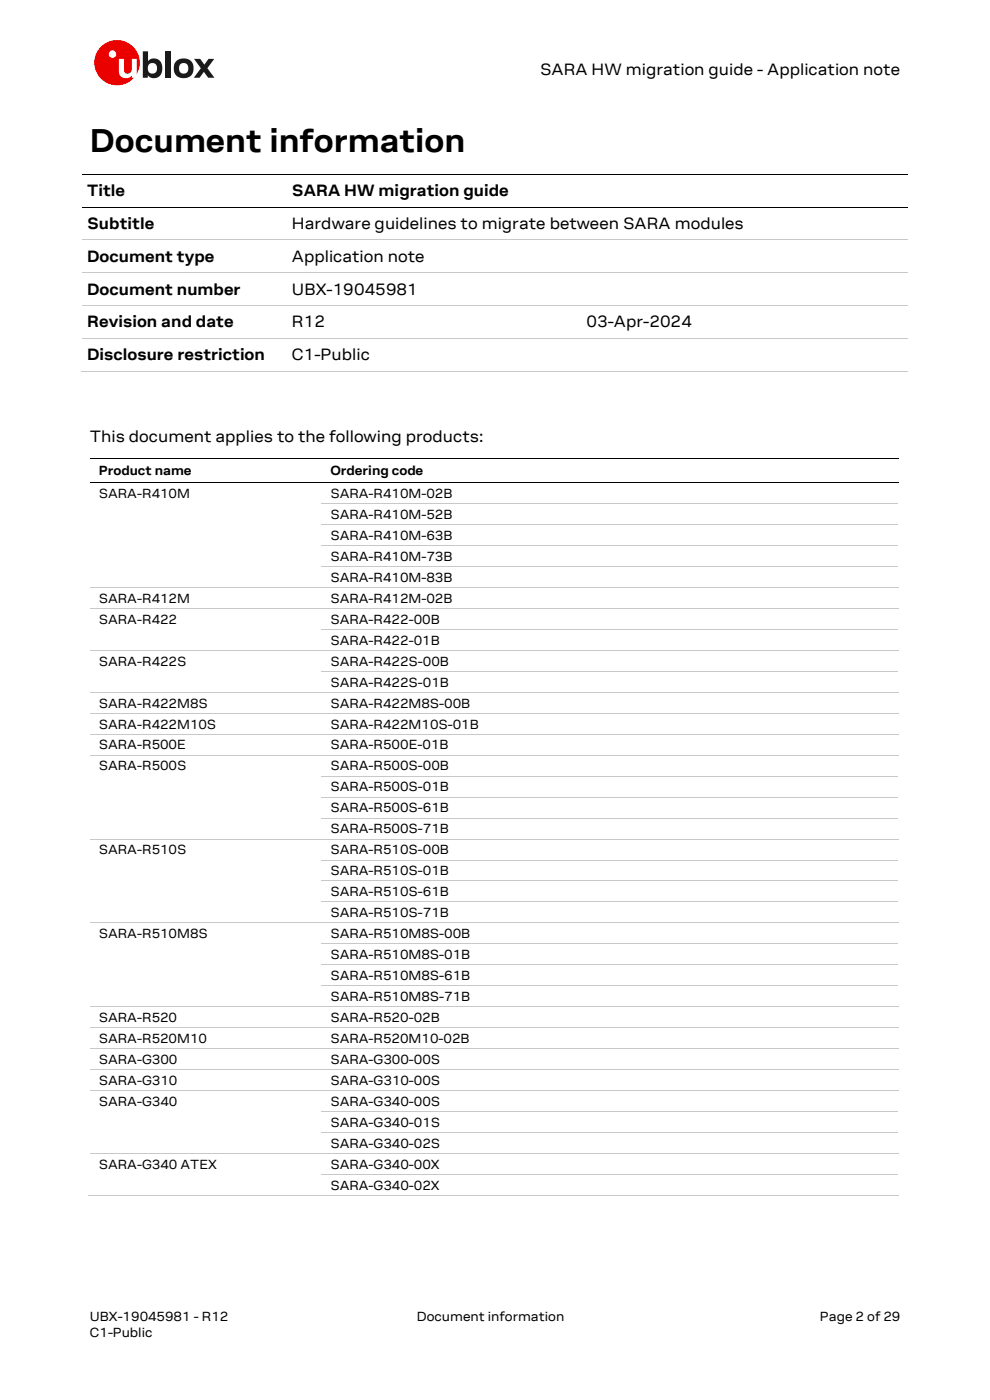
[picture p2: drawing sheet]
<svg xmlns="http://www.w3.org/2000/svg" width="210mm" height="297mm" viewBox="0 0 210 297" stroke-linecap="round" stroke-linejoin="round" font-family="sans-serif">
<defs><g id="words">
<text font-size="7.1" x="19" y="32.3">Document information</text>
<g font-size="3.5">
<text x="114.6" y="15.9">SARA HW migration guide - Application note</text>
<text x="18.5" y="41.6">Title</text>
<text x="61.9" y="41.6">SARA HW migration guide</text>
<text x="18.5" y="48.6">Subtitle</text>
<text x="61.9" y="48.6">Hardware guidelines to migrate between SARA modules</text>
<text x="18.5" y="55.5">Document type</text>
<text x="61.9" y="55.5">Application note</text>
<text x="18.5" y="62.5">Document number</text>
<text x="61.9" y="62.5">UBX-19045981</text>
<text x="18.5" y="69.5">Revision and date</text>
<text x="61.9" y="69.5">R12</text>
<text x="124.4" y="69.5">03-Apr-2024</text>
<text x="18.5" y="76.5">Disclosure restriction</text>
<text x="61.9" y="76.4">C1-Public</text>
<text x="19" y="93.8">This document applies to the following products:</text>
</g>
<g font-size="2.8">
<text x="21" y="100.7">Product name</text>
<text x="70.1" y="100.7">Ordering code</text>
<text x="21" y="105.6">SARA-R410M</text>
<text x="70.1" y="105.6">SARA-R410M-02B</text>
<text x="70.1" y="110.1">SARA-R410M-52B</text>
<text x="70.1" y="114.6">SARA-R410M-63B</text>
<text x="70.1" y="119">SARA-R410M-73B</text>
<text x="70.1" y="123.5">SARA-R410M-83B</text>
<text x="21" y="127.9">SARA-R412M</text>
<text x="70.1" y="127.9">SARA-R412M-02B</text>
<text x="21" y="132.4">SARA-R422</text>
<text x="70.1" y="132.4">SARA-R422-00B</text>
<text x="70.1" y="136.8">SARA-R422-01B</text>
<text x="21" y="141.2">SARA-R422S</text>
<text x="70.1" y="141.2">SARA-R422S-00B</text>
<text x="70.1" y="145.7">SARA-R422S-01B</text>
<text x="21" y="150.1">SARA-R422M8S</text>
<text x="21" y="154.6">SARA-R422M10S</text>
<text x="70.1" y="150.1">SARA-R422M8S-00B</text>
<text x="70.1" y="154.6">SARA-R422M10S-01B</text>
<text x="21" y="159">SARA-R500E</text>
<text x="70.1" y="159">SARA-R500E-01B</text>
<text x="21" y="163.5">SARA-R500S</text>
<text x="70.1" y="163.5">SARA-R500S-00B</text>
<text x="70.1" y="167.9">SARA-R500S-01B</text>
<text x="70.1" y="172.4">SARA-R500S-61B</text>
<text x="70.1" y="176.8">SARA-R500S-71B</text>
<text x="21" y="181.3">SARA-R510S</text>
<text x="70.1" y="181.3">SARA-R510S-00B</text>
<text x="70.1" y="185.7">SARA-R510S-01B</text>
<text x="70.1" y="190.1">SARA-R510S-61B</text>
<text x="70.1" y="194.6">SARA-R510S-71B</text>
<text x="21" y="199">SARA-R510M8S</text>
<text x="70.1" y="199">SARA-R510M8S-00B</text>
<text x="70.1" y="203.5">SARA-R510M8S-01B</text>
<text x="70.1" y="207.9">SARA-R510M8S-61B</text>
<text x="70.1" y="212.4">SARA-R510M8S-71B</text>
<text x="21" y="216.8">SARA-R520</text>
<text x="21" y="221.3">SARA-R520M10</text>
<text x="70.1" y="216.8">SARA-R520-02B</text>
<text x="70.1" y="221.3">SARA-R520M10-02B</text>
<text x="21" y="225.7">SARA-G300</text>
<text x="70.1" y="225.7">SARA-G300-00S</text>
<text x="21" y="230.2">SARA-G310</text>
<text x="70.1" y="230.2">SARA-G310-00S</text>
<text x="21" y="234.6">SARA-G340</text>
<text x="70.1" y="234.6">SARA-G340-00S</text>
<text x="70.1" y="239">SARA-G340-01S</text>
<text x="70.1" y="243.5">SARA-G340-02S</text>
<text x="21" y="248">SARA-G340 ATEX</text>
<text x="70.1" y="248">SARA-G340-00X</text>
<text x="70.1" y="252.4">SARA-G340-02X</text>
<text x="19" y="280.2">UBX-19045981 - R12</text>
<text x="88.5" y="280.2">Document information</text>
<text x="173.9" y="280.2">Page 2 of 29</text>
<text x="19" y="283.8">C1-Public</text>
</g>
</g></defs>
<circle cx="24.8" cy="13.3" r="4.8" fill="#eb0000"/>
<circle cx="23.9" cy="11.5" r=".8" fill="#fff"/>
<g fill="#1a1a1a">
<path d="M35.1 10.9h1.1v5.6h-1.1z"/>
<path d="M41.2 12.5h1.3l.9 1.2 .8-1.2h1.2l-1.4 2 1.5 2h-1.3l-1-1.3-.9 1.3h-1.2l1.5-2z"/>
<path d="M30.3 10.9h1.1v2.1a1.8 1.8 0 0 1 2.2-.3 1.8 1.8 0 0 1 .8 2 1.74 1.74 0 0 1-1.1 1.8 1.74 1.74 0 0 1-1.9-.5v.5h-1.1zM31.6 13.7a1.12 1.12 0 0 0-.2 1.4 1.12 1.12 0 0 0 1.4 .4 1.12 1.12 0 0 0 .5-1.6 1.12 1.12 0 0 0-1.6-.3z"/>
<path d="M36.8 14.4a2.15 2.15 0 0 1 4.3 0 2.15 2.15 0 0 1-4.3 0zM38.2 13.7a1.13 1.13 0 0 0-.1 1.4 1.13 1.13 0 0 0 1.4 .4 1.12 1.12 0 0 0 .4-1.6 1.12 1.12 0 0 0-1.6-.3z"/>
</g>
<path d="M25.2 12.5h1.1v2.4a.81 .81 0 0 0 .9 .7 .81 .81 0 0 0 .7-.9v-2.2h1.1v4h-1.1v-.5a1.53 1.53 0 0 1-1.7 .5 1.53 1.53 0 0 1-1-1.5z" fill="#fff"/>
<path d="M17.5 37h42.5M60.2 37h132.4M17.5 43.9h42.5M60.2 43.9h132.4" fill="none" stroke="#000" stroke-width=".21"/>
<g fill="#000">
<path d="M60 36.9h.2v.1h-.2z" fill-rule="evenodd"/>
<path d="M60 43.9h.2v.1h-.2z" fill-rule="evenodd"/>
</g>
<path d="M17.5 50.9h42.5" fill="none" stroke="#c8c8c8" stroke-width=".21"/>
<path d="M60 50.8h.2v.2h-.2z" fill-rule="evenodd" fill="#c8c8c8"/>
<path d="M60.2 50.9h62.3" fill="none" stroke="#c8c8c8" stroke-width=".21"/>
<path d="M122.5 50.8h.2v.2h-.2z" fill-rule="evenodd" fill="#c8c8c8"/>
<path d="M17.5 57.9h42.5M122.7 50.9h69.9" fill="none" stroke="#c8c8c8" stroke-width=".21"/>
<path d="M60 57.8h.2v.2h-.2z" fill-rule="evenodd" fill="#c8c8c8"/>
<path d="M60.2 57.9h62.3" fill="none" stroke="#c8c8c8" stroke-width=".21"/>
<path d="M122.5 57.8h.2v.2h-.2z" fill-rule="evenodd" fill="#c8c8c8"/>
<path d="M122.7 57.9h69.9M17.5 64.9h42.5" fill="none" stroke="#c8c8c8" stroke-width=".21"/>
<path d="M60 64.8h.2v.1h-.2z" fill-rule="evenodd" fill="#c8c8c8"/>
<path d="M60.2 64.9h62.3" fill="none" stroke="#c8c8c8" stroke-width=".21"/>
<path d="M122.5 64.8h.2v.1h-.2z" fill-rule="evenodd" fill="#c8c8c8"/>
<path d="M17.5 71.8h42.5M122.7 64.9h69.9" fill="none" stroke="#c8c8c8" stroke-width=".21"/>
<path d="M60 71.7h.2v.2h-.2z" fill-rule="evenodd" fill="#c8c8c8"/>
<path d="M60.2 71.8h62.3" fill="none" stroke="#c8c8c8" stroke-width=".21"/>
<path d="M122.5 71.7h.2v.2h-.2z" fill-rule="evenodd" fill="#c8c8c8"/>
<path d="M17.2 78.8h42.8M122.7 71.8h69.9" fill="none" stroke="#c8c8c8" stroke-width=".21"/>
<path d="M59.7 78.7h.2v.2h-.2z" fill-rule="evenodd" fill="#c8c8c8"/>
<path d="M59.9 78.8h132.7M68.2 106.9h122.3M68.2 111.3h122.3M68.2 115.8h122.3M19 124.6h49.2M68.2 120.2h122.3" fill="none" stroke="#c8c8c8" stroke-width=".21"/>
<path d="M19 97.3h49.2M68.3 97.3h122.2M19 102.4h49.2M68.3 102.4h122.2" fill="none" stroke="#000" stroke-width=".21"/>
<g fill="#000">
<path d="M68.2 97.2h.1v.1h-.1z" fill-rule="evenodd"/>
<path d="M68.2 102.3h.1v.2h-.1z" fill-rule="evenodd"/>
</g>
<path d="M68.2 124.6h.1v.1h-.1z" fill-rule="evenodd" fill="#c8c8c8"/>
<path d="M19 129.1h49.2M68.3 124.6h122.2" fill="none" stroke="#c8c8c8" stroke-width=".21"/>
<path d="M68.2 129h.1v.2h-.1z" fill-rule="evenodd" fill="#c8c8c8"/>
<path d="M19 138h49.2M68.2 133.6h122.3M68.3 129.1h122.2" fill="none" stroke="#c8c8c8" stroke-width=".21"/>
<path d="M68.2 137.9h.1v.2h-.1z" fill-rule="evenodd" fill="#c8c8c8"/>
<path d="M68.3 138h122.2M19 146.9h49.2M68.2 142.5h122.3" fill="none" stroke="#c8c8c8" stroke-width=".21"/>
<path d="M68.2 146.8h.1v.2h-.1z" fill-rule="evenodd" fill="#c8c8c8"/>
<path d="M19 151.4h49.2M68.3 146.9h122.2" fill="none" stroke="#c8c8c8" stroke-width=".21"/>
<path d="M68.2 151.3h.1v.2h-.1z" fill-rule="evenodd" fill="#c8c8c8"/>
<path d="M19 155.8h49.2M68.3 151.4h122.2" fill="none" stroke="#c8c8c8" stroke-width=".21"/>
<path d="M68.2 155.7h.1v.2h-.1z" fill-rule="evenodd" fill="#c8c8c8"/>
<path d="M68.3 155.8h122.2M19 160.3h49.2" fill="none" stroke="#c8c8c8" stroke-width=".21"/>
<path d="M68.2 160.2h.1v.1h-.1z" fill-rule="evenodd" fill="#c8c8c8"/>
<path d="M19 178h49.2M68.2 164.7h122.3M68.2 169.1h122.3M68.2 173.6h122.3M68.3 160.3h122.2" fill="none" stroke="#c8c8c8" stroke-width=".21"/>
<path d="M68.2 178h.1v.1h-.1z" fill-rule="evenodd" fill="#c8c8c8"/>
<path d="M68.3 178h122.2M19 195.8h49.2M68.2 182.5h122.3M68.2 186.9h122.3M68.2 191.4h122.3" fill="none" stroke="#c8c8c8" stroke-width=".21"/>
<path d="M68.2 195.7h.1v.2h-.1z" fill-rule="evenodd" fill="#c8c8c8"/>
<path d="M68.3 195.8h122.2M19 213.6h49.2M68.2 200.3h122.3M68.2 204.7h122.3M68.2 209.2h122.3" fill="none" stroke="#c8c8c8" stroke-width=".21"/>
<path d="M68.2 213.5h.1v.2h-.1z" fill-rule="evenodd" fill="#c8c8c8"/>
<path d="M19 218.1h49.2M68.3 213.6h122.2" fill="none" stroke="#c8c8c8" stroke-width=".21"/>
<path d="M68.2 218h.1v.1h-.1z" fill-rule="evenodd" fill="#c8c8c8"/>
<path d="M68.3 218.1h122.2M19 222.5h49.2" fill="none" stroke="#c8c8c8" stroke-width=".21"/>
<path d="M68.2 222.4h.1v.2h-.1z" fill-rule="evenodd" fill="#c8c8c8"/>
<path d="M19 226.9h49.2M68.3 222.5h122.2" fill="none" stroke="#c8c8c8" stroke-width=".21"/>
<path d="M68.2 226.9h.1v.1h-.1z" fill-rule="evenodd" fill="#c8c8c8"/>
<path d="M19 231.4h49.2M68.3 226.9h122.2" fill="none" stroke="#c8c8c8" stroke-width=".21"/>
<path d="M68.2 231.3h.1v.2h-.1z" fill-rule="evenodd" fill="#c8c8c8"/>
<path d="M68.2 235.8h122.3M68.3 231.4h122.2M19 244.7h49.2M68.2 240.3h122.3" fill="none" stroke="#c8c8c8" stroke-width=".21"/>
<path d="M68.2 244.6h.1v.2h-.1z" fill-rule="evenodd" fill="#c8c8c8"/>
<path d="M18.8 253.7h49.4M68.2 249.2h122.3M68.3 244.7h122.2" fill="none" stroke="#c8c8c8" stroke-width=".21"/>
<path d="M67.9 253.6h.2v.1h-.2z" fill-rule="evenodd" fill="#c8c8c8"/>
<path d="M68.1 253.7h122.4" fill="none" stroke="#c8c8c8" stroke-width=".21"/>
<use href="#words"/>
</svg>
